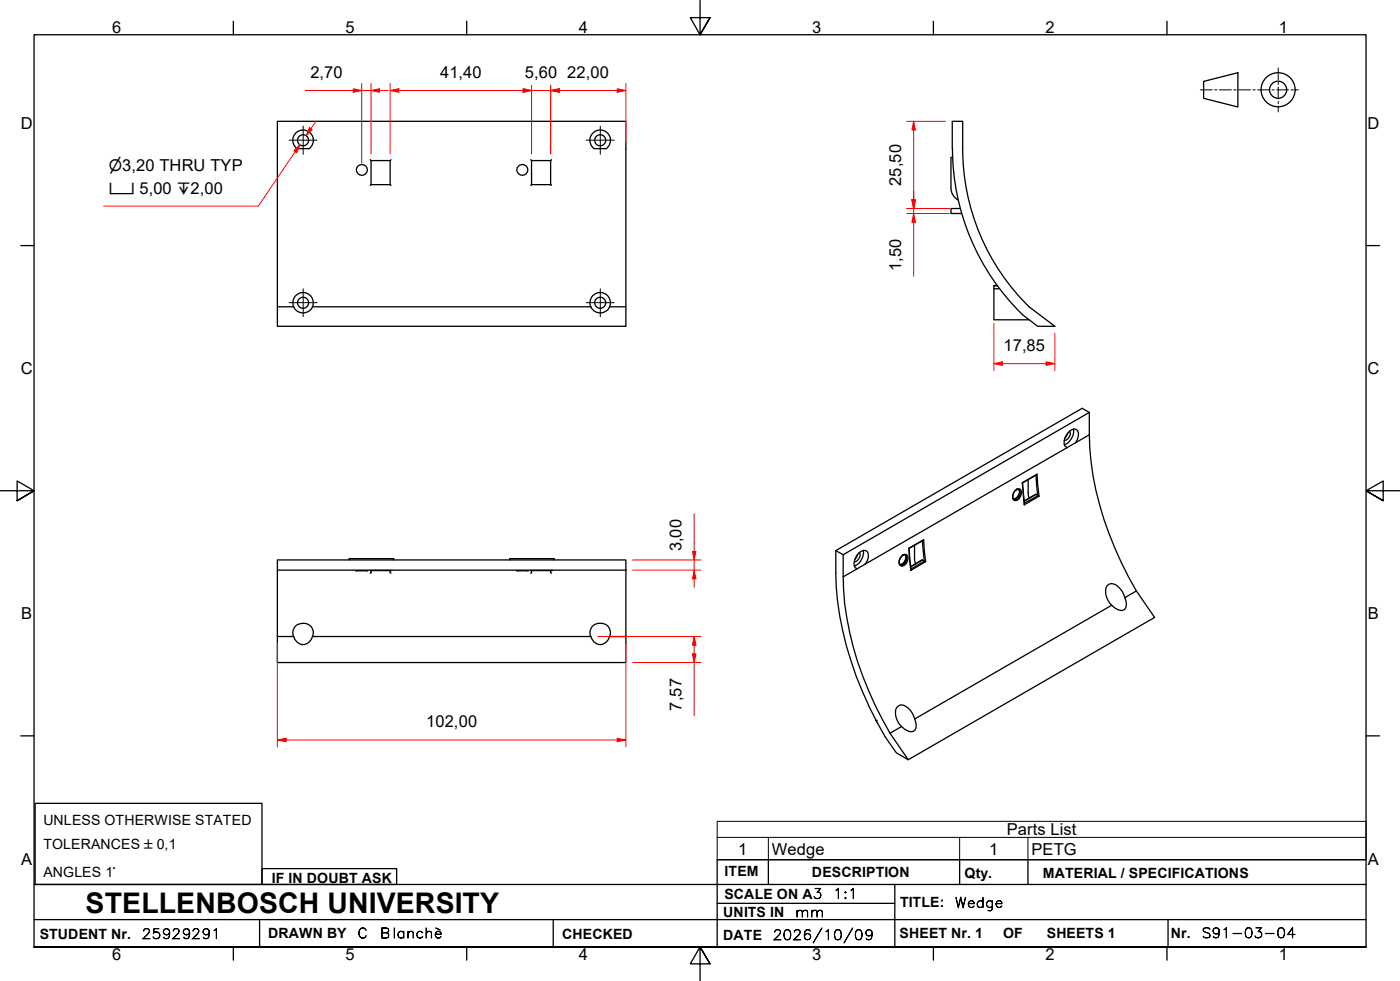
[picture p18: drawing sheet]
<svg xmlns="http://www.w3.org/2000/svg" width="410mm" height="287mm" viewBox="0 0 410 287" stroke-linecap="round" stroke-linejoin="round" font-family="sans-serif">
<defs><g id="words">
<text font-size="8.3" x="25.1" y="267.2">STELLENBOSCH UNIVERSITY</text>
<g font-size="4.8">
<text x="32.8" y="9.7">6</text>
<text x="101.2" y="9.7">5</text>
<text x="169.5" y="9.7">4</text>
<text x="237.8" y="9.7">3</text>
<text x="306.1" y="9.7">2</text>
<text x="374.5" y="9.7">1</text>
<text x="90.9" y="22.8">2,70</text>
<text x="128.8" y="22.8">41,40</text>
<text x="153.7" y="22.8">5,60</text>
<text x="166.1" y="22.8">22,00</text>
<text x="6.1" y="37.8">D</text>
<text x="400.4" y="37.8">D</text>
<text x="263.8" y="54.4" transform="rotate(-90 263.8 54.4)">25,50</text>
<text x="263.8" y="79.3" transform="rotate(-90 263.8 79.3)">1,50</text>
<text x="293.8" y="102.8">17,85</text>
<text x="6.1" y="109.6">C</text>
<text x="400.4" y="109.6">C</text>
<text x="199.6" y="161.4" transform="rotate(-90 199.6 161.4)">3,00</text>
<text x="6.2" y="181.3">B</text>
<text x="400.5" y="181.3">B</text>
<text x="199.6" y="208" transform="rotate(-90 199.6 208)">7,57</text>
<text x="124.8" y="212.9">102,00</text>
<text x="294.8" y="244.5">Parts List</text>
<text x="216.2" y="250.1">1</text>
<text x="226" y="250.1">Wedge</text>
<text x="289.6" y="250.1">1</text>
<text x="302" y="250.2">PETG</text>
<text x="6.2" y="253.1">A</text>
<text x="400.5" y="253.1">A</text>
<text x="32.8" y="281.1">6</text>
<text x="101.2" y="281.1">5</text>
<text x="169.5" y="281.1">4</text>
<text x="237.8" y="281.1">3</text>
<text x="306.1" y="281.1">2</text>
<text x="374.5" y="281.1">1</text>
</g>
<g font-size="4.6">
<text x="31.9" y="50.2">⌀3,20 THRU TYP</text>
<text x="31.9" y="56.7">⌴ 5,00 ↧2,00</text>
</g>
<g font-size="4.1">
<text x="12.7" y="241.6">UNLESS OTHERWISE STATED</text>
<text x="12.7" y="248.5">TOLERANCES ±0,1</text>
<text x="12.7" y="256.6">ANGLES 1°</text>
<text x="212.2" y="256.5">ITEM</text>
<text x="237.7" y="256.7">DESCRIPTION</text>
<text x="282.4" y="256.9">Qty.</text>
<text x="305.4" y="256.9">MATERIAL / SPECIFICATIONS</text>
<text x="79.6" y="258.5">IF IN DOUBT ASK</text>
<text x="212.1" y="263">SCALE ON A3</text>
<text x="211.8" y="268.4">UNITS IN</text>
<text x="263.5" y="265.6">TITLE:</text>
<text x="11.6" y="274.8">STUDENT Nr.</text>
<text x="78.5" y="274.6">DRAWN BY</text>
<text x="164.6" y="274.8">CHECKED</text>
<text x="211.8" y="275.1">DATE</text>
<text x="263.4" y="274.6">SHEET Nr. 1</text>
<text x="293.7" y="274.6">OF</text>
<text x="306.5" y="274.6">SHEETS 1</text>
<text x="342.8" y="274.5">Nr.</text>
</g>
<g font-size="4">
<text x="243.9" y="263">1:1</text>
<text x="232.8" y="268.4">mm</text>
<text x="279.6" y="265.6">Wedge</text>
<text x="41.5" y="274.8">25929291</text>
<text x="104.6" y="274.6">C</text>
<text x="111.3" y="274.6">Blanchè</text>
<text x="226.3" y="275.1">2026/10/09</text>
<text x="351.7" y="274.5">S91-03-04</text>
</g>
</g></defs>
<!-- layer: Visible Edges(ISO) -->
<g fill="none" stroke="#000" stroke-width=".38">
<path d="M87 43.5h3.5M87 43.5a3 3 0 0 1-.5-4.4 3 3 0 0 1 4.5 0 3 3 0 0 1-.5 4.4M108.4 46.8l.2 .2M108.6 54.1l-.2 .1M108.6 47v7.1M108.6 47h5.6M108.6 54.1h5.6M114.2 54.1l.3 .1M114.2 47v7.1M114.5 46.8l-.3 .2M155.4 46.8l.2 .2M155.6 54.1l-.2 .1"/>
<path d="M155.6 47h5.6M155.6 54.1h5.6M155.6 47v7.1M161.2 54.1l.3 .1M161.2 47v7.1M161.5 46.8l-.3 .2M174 43.5a3 3 0 0 1-.5-4.4 3 3 0 0 1 4.5 0 3 3 0 0 1-.5 4.4M174.1 43.5h3.4M278.4 55l.2 1.2 .6 1.1 1.3 1.2M278.9 43.5a68.1 68.1 0 0 0 20.4 48.6l4.5 3.4h5.1l-7.6-5.7a64.9 64.9 0 0 1-19.4-46.3v-8h-3.1v8M278.9 46.1h-.5v8.9M281.2 61h-2.8v1.5h3.2"/>
<path d="M81.2 89.8v5.7h102.1v-5.7M86 89.8a3 3 0 0 1 2.7-4.2 3 3 0 0 1 2.8 4.2M86 89.8h-4.8v-54.3h102.1v54.3h-4.8M86 89.8a3 3 0 0 0 2.7 1.8 3 3 0 0 0 2.8-1.8M91.5 89.8h81.5M173 89.8a3 3 0 0 1 2.7-4.2 3 3 0 0 1 2.8 4.2M173 89.8a3 3 0 0 0 2.7 1.8 3 3 0 0 0 2.8-1.8M291 83.6v10h10.4M291 84.5h1.6M291 83.6h1M292 83.6h-1M303.7 138.8l-4.3 2.6"/>
<path d="M312.7 126.8l-.9 1.4M312.9 126.4l1.6-.8 .6 .1a2.23 2.23 0 0 1 .4 3l-.6 .9-2.4 1.4-.6-.3a3.6 3.6 0 0 1 1-4.3zM313.2 126.2a1.98 1.98 0 0 1-1.6 2.7M314.3 125.6a4.4 4.4 0 0 1-2.6 4.6M319 120.7a89.2 89.2 0 0 0 9.4 44l4.3 8.3M267.8 159.7v3.7l.3 1.7M270.4 158l-4.2 2.5M296.8 146.1a2.2 2.2 0 0 0 1.5-2.8 1.87 1.87 0 0 0-1.4 2.9M299.3 141.3l.1 .1M299.4 141.4l.5 6.4M301.1 140.5v3.7l.2 1.6M304.2 145.2l-1-.5-3.4 1.9"/>
<path d="M81.2 166.9v19.4h4.8M81.2 163.9h102.1v3h-102.1zM102.2 163.9v-.4h13.1v.4M104.2 167.1h3.4M108.4 167h6.1M108.6 167v.6l-.2 .2M114.2 167v.6l.3 .2M149.2 163.9v-.4h13v.4M151.3 167.1h3.4M155.4 167h6.1M155.6 167v.6l-.2 .2M161.2 167v.6l.3 .2"/>
<path d="M183.3 166.9v19.4h-4.8M244.7 161.2l2.2 1.2 72.1-41.7-2.1-1.2-72.2 41.7a95.9 95.9 0 0 0 12.1 50.2l2.4 4.3 3.2 4.7 3.5 2M246.9 162.4a93 93 0 0 0 13.7 52.2M251.1 162.3l-.8 1.4M251.4 161.9a1.69 1.69 0 0 1 2.7-.3 3.4 3.4 0 0 1-.7 3.5l-2.4 1.4a1.92 1.92 0 0 1-.7-2.7zM251.7 161.7a1.99 1.99 0 0 1-1.6 2.7M252.8 161.1a4.4 4.4 0 0 1-2.7 4.6M265 162.4a2.08 2.08 0 0 1-1.5 2.8M265.1 162.4a1.92 1.92 0 0 0-1.4 3M266.1 160.5h.1M266.2 160.5l.5 6.5M271 164.4l-1.1-.5-3.3 2"/>
<path d="M325.5 177.2l-57.7 33.3M329.4 175a5.4 5.4 0 0 0-4-4.2 1.91 1.91 0 0 0-1.7 2.3 5.8 5.8 0 0 0 1.8 4.1M329.4 175a3.3 3.3 0 0 1 0 3.3 2.31 2.31 0 0 1-3-.4l-.9-.7M332.7 173l5.4 7.7-72.2 41.7-5.3-7.8M332.7 173l-3.3 2M81.2 186.3v7.6h102.1v-7.6M86 186.3a2.87 2.87 0 0 1 .5-3.1 2.87 2.87 0 0 1 3.1-.7 2.77 2.77 0 0 1 1.9 3.8M86 186.3a2.79 2.79 0 0 0 2.7 2.4 2.79 2.79 0 0 0 2.8-2.4M91.5 186.3h81.5M173 186.3a2.87 2.87 0 0 1 .5-3.1 2.87 2.87 0 0 1 3.1-.7 2.77 2.77 0 0 1 1.9 3.8M173 186.3a2.79 2.79 0 0 0 2.7 2.4 2.79 2.79 0 0 0 2.8-2.4M256.5 210.8l.3 .6"/>
<path d="M264 212.7l-3.4 1.9M267.8 210.5a5.4 5.4 0 0 0-4-4.2 1.99 1.99 0 0 0-1.6 2.3 5.8 5.8 0 0 0 1.8 4.1M267.8 210.5a3.3 3.3 0 0 1 0 3.3 2.31 2.31 0 0 1-2.9-.4l-.9-.7"/>
<circle cx="88.7" cy="41.1" r="1.62"/>
<circle cx="106" cy="49.7" r="1.59"/>
<circle cx="152.9" cy="49.7" r="1.59"/>
<circle cx="175.7" cy="41.1" r="1.62"/>
<circle cx="88.7" cy="88.6" r="1.62"/>
<circle cx="175.7" cy="88.6" r="1.62"/>
</g>
<g fill="#000">
<circle cx="108.4" cy="167" r=".19"/>
<circle cx="114.5" cy="167" r=".19"/>
<circle cx="155.4" cy="167" r=".19"/>
<circle cx="161.5" cy="167" r=".19"/>
<circle cx="270.6" cy="164.3" r=".19"/>
</g>
<!-- layer: Visible Tangent Edges(ISO) -->
<g fill="none" stroke="#000" stroke-width=".38">
<path d="M303.3 139.1l.5 5.9M312.5 131l-59.1 34.1M319 127.3l-4.1 2.3M270.1 158.3l.5 6-3.9 2.3M296.8 146.1a1.91 1.91 0 0 0 1.5-2.8 1.79 1.79 0 0 1 .2 1.9 1.79 1.79 0 0 1-1.6 1M297.2 143.7l.5-.5 .9-.1a2.24 2.24 0 0 1-1.2 3.5l-.5-.2a1.93 1.93 0 0 1 .3-2.7zM297.7 143.2l-.1 .2M299.3 141.3l4.4-2.5 .5 6.4-4.3 2.6zM303.3 144.7l-3.4 2.1M303.9 145.1l-3.9 2.2M251 166.5l-4.1 2.4M264 162.8l.9-.5h.5a2.15 2.15 0 0 1-1.2 3.4 1.62 1.62 0 0 1-1.1-1.4 1.62 1.62 0 0 1 .9-1.5z"/>
<path d="M264.4 162.4v.2M265 162.4a1.91 1.91 0 0 1-1.5 2.8M265.1 162.4a1.84 1.84 0 0 1-1.4 3M266.1 160.5l4.3-2.5 .6 6.4-4.3 2.6zM270.1 164l-3.5 1.9"/>
</g>
<circle cx="256.5" cy="210.9" r=".19" fill="#000"/>
<!-- layer: Symbols(ISO) -->
<path d="M210 245.1v-4.7h190v4.7M210 245.1v6.6h190v-6.6M210 245.1h190M225 245.1v6.6M281 245.1v6.6M301 245.1v6.6" fill="none" stroke="#000" stroke-width=".29"/>
<!-- layer: Border_0 -->
<g fill="none" stroke="#000" stroke-width=".38">
<path d="M68.3 6.2v4M136.7 6.2v4M205 .1v10.1l-2.9-5h5.8l-2.9 5 2.9-5M273.3 6.2v4M341.7 6.2v4M6.1 71.9h3.9M400 71.9h3.9M0 143.7h10l-5-2.9v5.8l5-2.9-5 2.9M410 143.7h-10l5-2.9v5.8l-5-2.9 5 2.9M6.1 215.4h3.9M400 215.4h3.9M10 277.2v-267h390v267h-390h390"/>
<path d="M68.3 277.2v3.9M136.7 277.2v3.9M273.3 277.2v3.9M341.7 277.2v3.9M207.9 282.1l-2.9-4.9 2.9 4.9h-5.8l2.9-4.9v10"/>
</g>
<!-- layer: Sketch Geometry(ISO) -->
<g fill="none" stroke="#000" stroke-width=".38">
<path d="M352.4 23.8l10.1-2.5v10l-10.1-2.5zM10.3 235.2h66.4v23.7h-66.4zM10 258.9h390M76.7 254.3h39.4v4.6h-39.4zM225 251.7v7.2M262 258.9v18.3M281 251.7v7.2M301 251.7v7.2M400 251.7h-190v25.5M10 277.2h390M10 269.2h390M76 269.2v8"/>
<path d="M162 269.2v8M210 264.4h52M342 269.2v8"/>
<circle cx="374.2" cy="26.3" r="5"/>
<circle cx="374.2" cy="26.3" r="2.51"/>
</g>
<g fill="none" stroke="#000" stroke-width=".29">
<path d="M374.3 19.9v3.5M351.5 26.3h3.5M355.7 26.3h.7M357.1 26.3h3.5M361.3 26.3h.6M362.6 26.3h3.5M366.8 26.3h.7M368.2 26.3h3.5M372.4 26.3h.7M373.8 26.3h3.5M374.3 24.1v.7M374.3 25.5v3.5"/>
<path d="M374.3 29.7v.7M374.3 31.1v1.7M378 26.3h.7M379.4 26.3h.8"/>
</g>
<!-- layer: Dimensions(ISO) -->
<path d="M81.2 216.6h2.6" fill="none" stroke="#f00" stroke-width=".29"/>
<path d="M81.2 216.6l2.6-.5v1z" fill="#f00"/>
<path d="M81.2 216.6l2.6-.5v1zM180.7 216.6h2.6" fill="none" stroke="#f00" stroke-width=".29"/>
<path d="M180.7 216.1l2.6 .5-2.6 .5z" fill="#f00"/>
<path d="M81.2 188.4v30.2M183.3 188.4v30.2M203.3 186.3v2.6M83.8 216.6h96.9M180.7 216.1l2.6 .5-2.6 .5z" fill="none" stroke="#f00" stroke-width=".29"/>
<path d="M203.3 186.3l.5 2.6h-1z" fill="#f00"/>
<path d="M203.3 186.3l.5 2.6h-1zM203.3 191.4v2.5" fill="none" stroke="#f00" stroke-width=".29"/>
<path d="M202.8 191.4h1l-.5 2.5z" fill="#f00"/>
<path d="M291 106.4h2.5M175 186.3h30.2M185.2 193.9h20M202.8 191.4h1l-.5 2.5zM203.3 188.9v2.5M203.3 193.9v15.6" fill="none" stroke="#f00" stroke-width=".29"/>
<path d="M291 106.4l2.5-.5v1z" fill="#f00"/>
<path d="M291 106.4l2.5-.5v1zM306.3 106.4h2.6" fill="none" stroke="#f00" stroke-width=".29"/>
<path d="M306.3 105.9l2.6 .5-2.6 .5z" fill="#f00"/>
<path d="M161.2 26.5h2.6M291 94.6v13.9M308.9 97.6v10.9M293.5 106.4h12.8M306.3 105.9l2.6 .5-2.6 .5z" fill="none" stroke="#f00" stroke-width=".29"/>
<path d="M161.2 26.5l2.6-.5v1z" fill="#f00"/>
<path d="M153.2 26.5h2.4M161.2 26.5l2.6-.5v1z" fill="none" stroke="#f00" stroke-width=".29"/>
<path d="M153.2 26l2.4 .5-2.4 .5z" fill="#f00"/>
<path d="M150.6 26.5h10.6M153.2 26l2.4 .5-2.4 .5zM155.6 25v20M161.2 25v20M163.8 26.5h2.4" fill="none" stroke="#f00" stroke-width=".29"/>
<path d="M153.2 26l2.4 .5-2.4 .5z" fill="#f00"/>
<path d="M114.2 26.5h2.6M153.2 26l2.4 .5-2.4 .5z" fill="none" stroke="#f00" stroke-width=".29"/>
<path d="M114.2 26.5l2.6-.5v1z" fill="#f00"/>
<path d="M114.2 26.5l2.6-.5v1zM114.2 24.5v20.5M116.8 26.5h36.4M155.6 25v20M161.2 26.5h2.6" fill="none" stroke="#f00" stroke-width=".29"/>
<path d="M161.2 26.5l2.6-.5v1z" fill="#f00"/>
<path d="M161.2 26.5l2.6-.5v1zM180.7 26.5h2.6" fill="none" stroke="#f00" stroke-width=".29"/>
<path d="M180.7 26l2.6 .5-2.6 .5z" fill="#f00"/>
<path d="M108.6 26.5h2.5M161.2 25v20M163.8 26.5h16.9M180.7 26l2.6 .5-2.6 .5zM183.3 24.5v17" fill="none" stroke="#f00" stroke-width=".29"/>
<path d="M108.6 26.5l2.5-.5v1z" fill="#f00"/>
<path d="M103.4 26.5h2.5M108.6 26.5l2.5-.5v1z" fill="none" stroke="#f00" stroke-width=".29"/>
<path d="M103.4 26l2.5 .5-2.5 .5z" fill="#f00"/>
<path d="M89.3 26.5h14.1M103.4 26l2.5 .5-2.5 .5zM105.9 26.5h2.7M105.9 24.5v23.2M108.6 24.5v20.5M111.1 26.5h2.6M203.3 166.9v2.5" fill="none" stroke="#f00" stroke-width=".29"/>
<path d="M203.3 166.9l.5 2.5h-1z" fill="#f00"/>
<path d="M203.3 166.9l.5 2.5h-1zM203.3 161.4v2.5" fill="none" stroke="#f00" stroke-width=".29"/>
<path d="M202.8 161.4h1l-.5 2.5z" fill="#f00"/>
<path d="M87.8 42.4l-1.4 2M203.3 150.4v11M185.2 163.9h20M185.2 166.9h20M202.8 161.4h1l-.5 2.5zM203.3 163.9v3M203.3 169.4v2.5" fill="none" stroke="#f00" stroke-width=".29"/>
<path d="M87.8 42.4l-.9 2.3-.9-.6z" fill="#f00"/>
<path d="M91.1 37.7l-1.4 2M87.8 42.4l-.9 2.3-.9-.6z" fill="none" stroke="#f00" stroke-width=".29"/>
<path d="M90.6 37.4l.8 .5-1.7 1.8z" fill="#f00"/>
<path d="M90.6 37.4l.8 .5-1.7 1.8zM92.5 35.6l-1.4 2.1M87.8 42.4l-12.2 17.9h-45.2M267.5 58.5v2.5" fill="none" stroke="#f00" stroke-width=".29"/>
<!-- layer: Center Mark(ISO) -->
<path d="M88.8 36.9v8.3M175.8 36.9v8.3M84.6 41h8.2M171.6 41h8.2M84.6 88.6h8.2M88.8 84.5v8.2M171.6 88.6h8.2M175.8 84.5v8.2" fill="none" stroke="#000" stroke-width=".29"/>
<!-- layer: Dimensions(ISO) -->
<path d="M267 58.5h1l-.5 2.5z" fill="#f00"/>
<path d="M267.5 35.5v2.6M267 58.5h1l-.5 2.5z" fill="none" stroke="#f00" stroke-width=".29"/>
<path d="M267.5 35.5l.5 2.6h-1z" fill="#f00"/>
<path d="M265.5 35.5h11.4M267.5 35.5l.5 2.6h-1zM267.5 38.1v20.4M265.5 61h12.4M267.5 62.5v2.5" fill="none" stroke="#f00" stroke-width=".29"/>
<path d="M267.5 62.5l.5 2.5h-1z" fill="#f00"/>
<path d="M267.5 58.5v2.5M267.5 62.5l.5 2.5h-1z" fill="none" stroke="#f00" stroke-width=".29"/>
<path d="M267 58.5h1l-.5 2.5z" fill="#f00"/>
<path d="M267 58.5h1l-.5 2.5zM267.5 56v2.5M265.5 62.5h12.4M265.5 61h12.4M267.5 61v1.5M267.5 65v15.8" fill="none" stroke="#f00" stroke-width=".29"/>
<use href="#words"/>
</svg>
